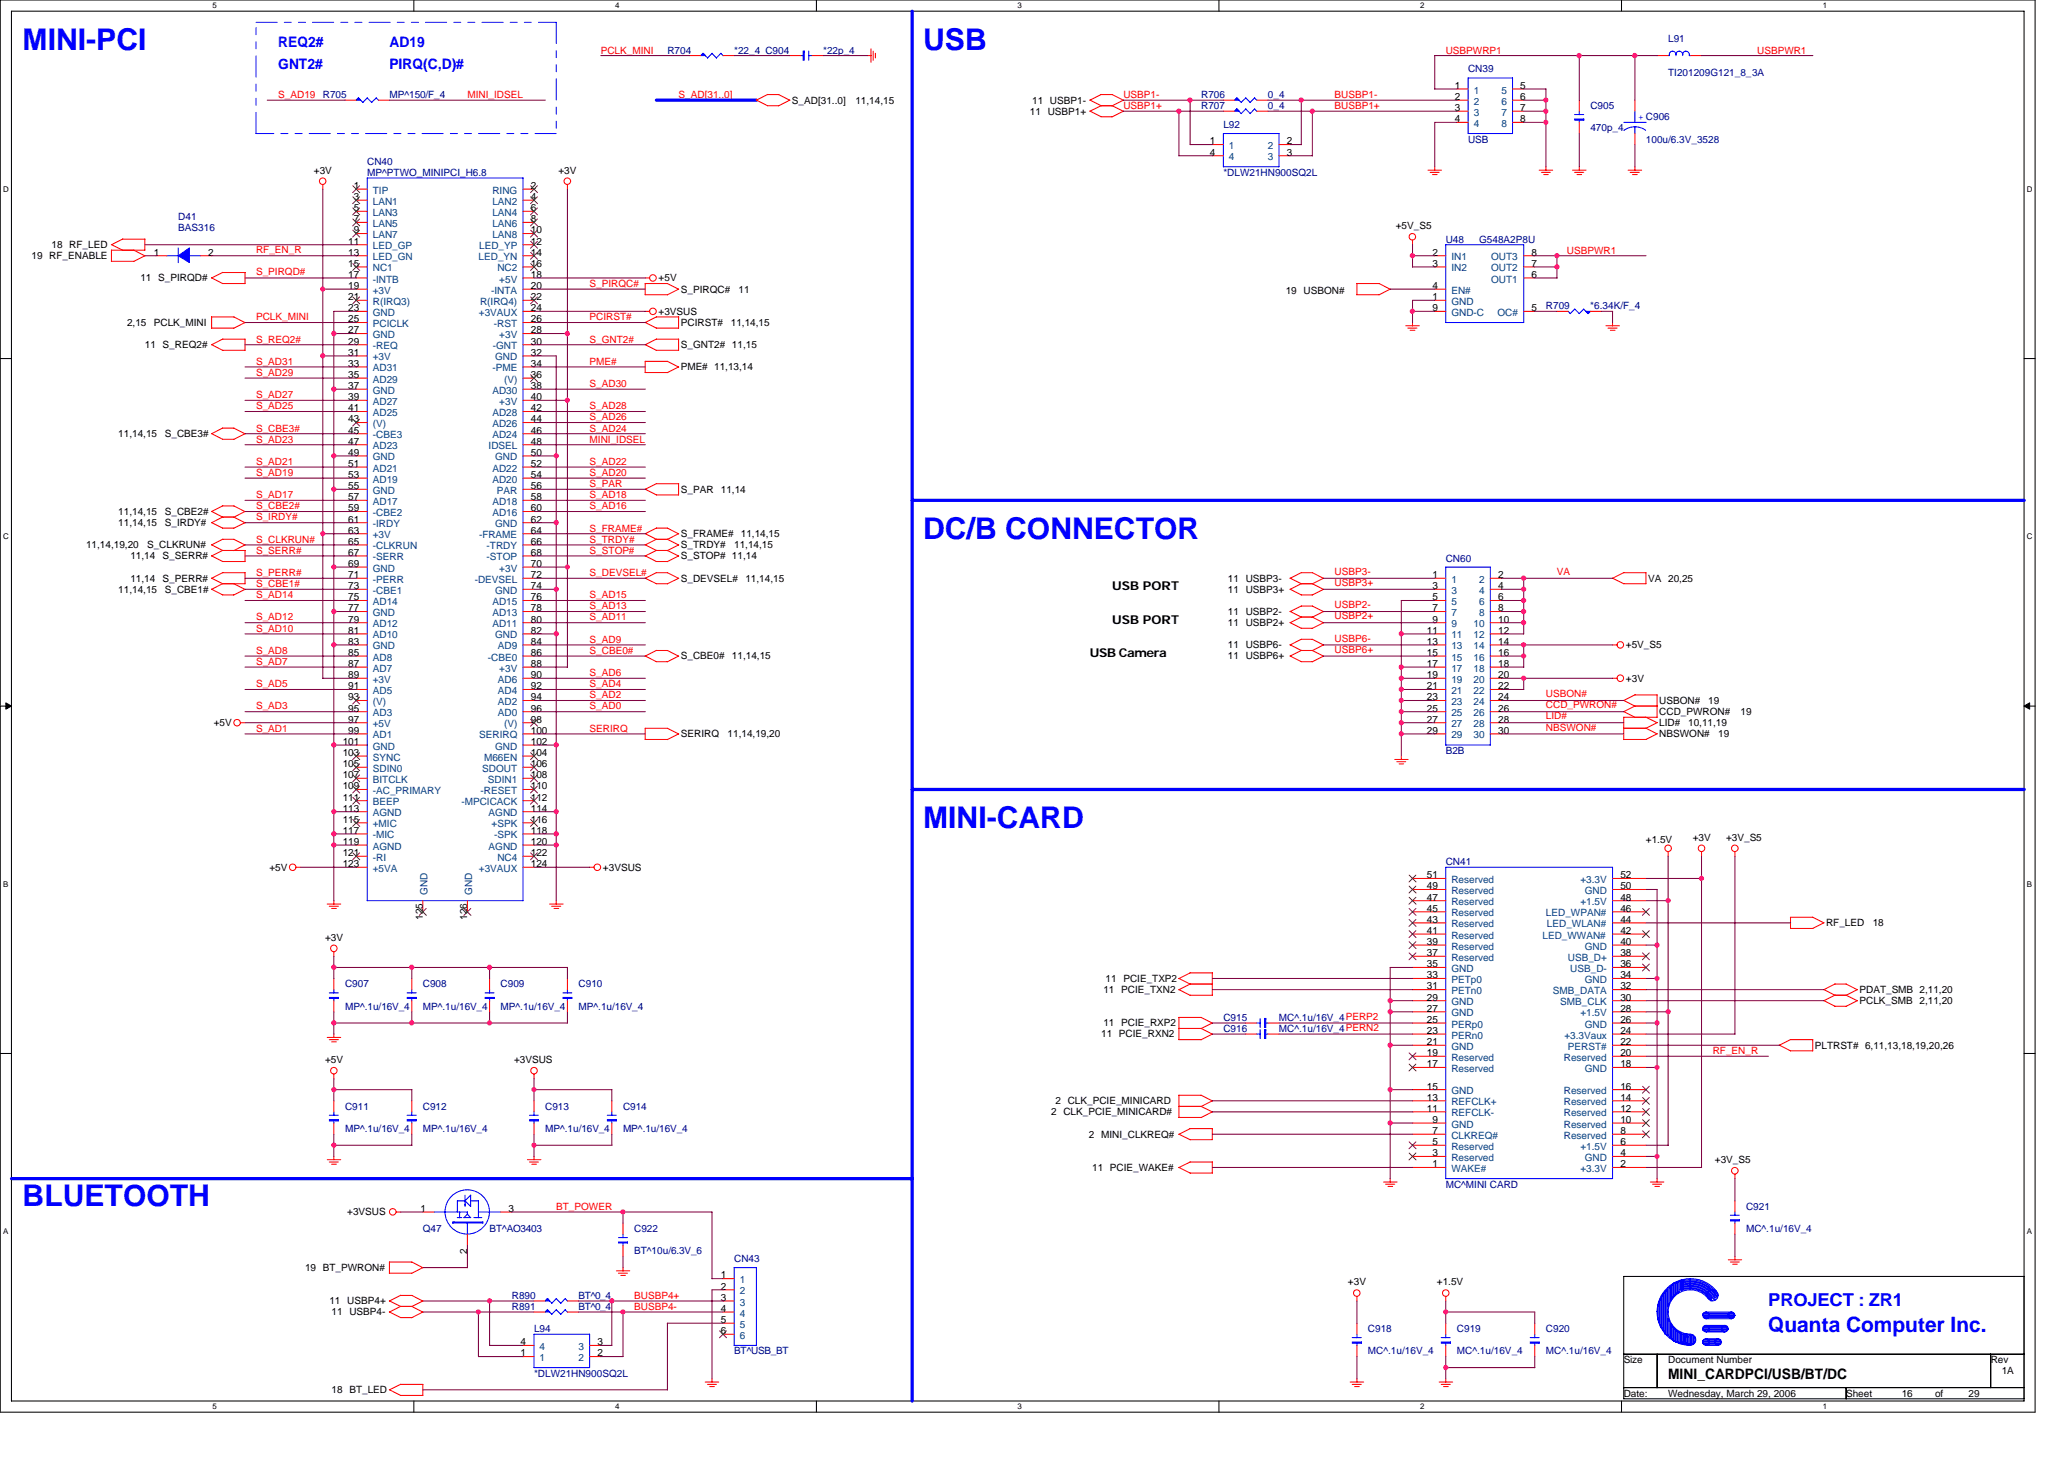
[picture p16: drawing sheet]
<svg xmlns="http://www.w3.org/2000/svg" width="297mm" height="210mm" viewBox="0 0 297 210" stroke-linecap="round" stroke-linejoin="round" font-family="sans-serif">
<defs><g id="words">
<g font-size="4.3" fill="#00f">
<text x="3.3" y="7.2">MINI-PCI</text>
<text x="132.9" y="7.2">USB</text>
<text x="132.9" y="77.6">DC/B CONNECTOR</text>
<text x="132.9" y="119.2">MINI-CARD</text>
<text x="3.3" y="173.6">BLUETOOTH</text>
</g>
<text font-size="3" fill="#00f" x="254.5" y="191.7">Quanta Computer Inc.</text>
<text font-size="2.6" fill="#00f" x="254.5" y="188">PROJECT : ZR1</text>
<g font-size="2.1" fill="#00f">
<text x="40" y="9.9">GNT2#</text>
<text x="40" y="6.7">REQ2#</text>
<text x="56" y="9.9">PIRQ(C,D)#</text>
<text x="56" y="6.7">AD19</text>
</g>
<text font-size="2.1" x="240.1" y="198.4">MINI_CARDPCI/USB/BT/DC</text>
<g font-size="1.8">
<text x="160.1" y="85">USB PORT</text>
<text x="160.1" y="89.8">USB PORT</text>
<text x="156.9" y="94.6">USB Camera</text>
</g>
<g font-size="1.4" fill="#f00">
<text x="86.5" y="7.7">PCLK_MINI</text>
<text x="208.1" y="7.7">USBPWRP1</text>
<text x="252.9" y="7.7">USBPWR1</text>
<text x="40" y="14.1">S_AD19</text>
<text x="67.3" y="14.1">MINI_IDSEL</text>
<text x="97.7" y="14.1">S_AD[31..0]</text>
<text x="161.7" y="14.1">USBP1-</text>
<text x="161.7" y="15.7">USBP1+</text>
<text x="192.1" y="15.7">BUSBP1+</text>
<text x="192.1" y="14.1">BUSBP1-</text>
<text x="36.8" y="36.3">RF_EN_R</text>
<text x="36.8" y="39.5">S_PIRQD#</text>
<text x="84.9" y="41.3">S_PIRQC#</text>
<text x="225.5" y="36.5">USBPWR1</text>
<text x="36.8" y="46.1">PCLK_MINI</text>
<text x="84.9" y="46.1">PCIRST#</text>
<text x="36.8" y="52.5">S_AD31</text>
<text x="36.8" y="49.3">S_REQ2#</text>
<text x="84.9" y="49.3">S_GNT2#</text>
<text x="84.9" y="52.5">PME#</text>
<text x="36.8" y="57.3">S_AD27</text>
<text x="36.8" y="54.1">S_AD29</text>
<text x="36.8" y="58.9">S_AD25</text>
<text x="84.9" y="55.7">S_AD30</text>
<text x="84.9" y="58.9">S_AD28</text>
<text x="36.8" y="63.7">S_AD23</text>
<text x="36.8" y="62.1">S_CBE3#</text>
<text x="84.9" y="60.5">S_AD26</text>
<text x="84.9" y="62.1">S_AD24</text>
<text x="84.9" y="63.7">MINI_IDSEL</text>
<text x="36.8" y="71.7">S_AD17</text>
<text x="36.8" y="66.9">S_AD21</text>
<text x="36.8" y="68.5">S_AD19</text>
<text x="84.9" y="68.5">S_AD20</text>
<text x="84.9" y="70.1">S_PAR</text>
<text x="84.9" y="71.7">S_AD18</text>
<text x="84.9" y="66.9">S_AD22</text>
<text x="36.8" y="74.9">S_IRDY#</text>
<text x="36.8" y="73.3">S_CBE2#</text>
<text x="84.9" y="76.5">S_FRAME#</text>
<text x="84.9" y="73.3">S_AD16</text>
<text x="36.8" y="82.9">S_PERR#</text>
<text x="36.8" y="79.7">S_SERR#</text>
<text x="36.8" y="78.1">S_CLKRUN#</text>
<text x="84.9" y="78.1">S_TRDY#</text>
<text x="84.9" y="82.9">S_DEVSEL#</text>
<text x="84.9" y="79.7">S_STOP#</text>
<text x="192.1" y="82.7">USBP3-</text>
<text x="224.1" y="82.7">VA</text>
<text x="36.8" y="86.1">S_AD14</text>
<text x="36.8" y="89.3">S_AD12</text>
<text x="36.8" y="84.5">S_CBE1#</text>
<text x="84.9" y="86.1">S_AD15</text>
<text x="84.9" y="89.3">S_AD11</text>
<text x="84.9" y="87.7">S_AD13</text>
<text x="192.1" y="84.3">USBP3+</text>
<text x="192.1" y="89.2">USBP2+</text>
<text x="192.1" y="87.5">USBP2-</text>
<text x="36.8" y="90.9">S_AD10</text>
<text x="36.8" y="95.7">S_AD7</text>
<text x="36.8" y="94.1">S_AD8</text>
<text x="84.9" y="94.1">S_CBE0#</text>
<text x="84.9" y="92.5">S_AD9</text>
<text x="192.1" y="94">USBP6+</text>
<text x="192.1" y="92.4">USBP6-</text>
<text x="36.8" y="98.9">S_AD5</text>
<text x="84.9" y="98.9">S_AD4</text>
<text x="84.9" y="100.5">S_AD2</text>
<text x="84.9" y="97.3">S_AD6</text>
<text x="222.5" y="100.4">USBON#</text>
<text x="222.5" y="102">CCD_PWRON#</text>
<text x="36.8" y="105.3">S_AD1</text>
<text x="36.8" y="102.1">S_AD3</text>
<text x="84.9" y="102.1">S_AD0</text>
<text x="84.9" y="105.3">SERIRQ</text>
<text x="222.5" y="105.2">NBSWON#</text>
<text x="222.5" y="103.5">LID#</text>
<text x="246.5" y="151.7">RF_EN_R</text>
<text x="80" y="174.1">BT_POWER</text>
<text x="91.3" y="188.5">BUSBP4-</text>
<text x="91.3" y="186.9">BUSBP4+</text>
</g>
<g font-size="1.4" fill="#000080">
<text x="96.1" y="7.7">R704</text>
<text x="105.7" y="7.7">*22_4 C904</text>
<text x="118.5" y="7.7">*22p_4</text>
<text x="211.3" y="10.4">CN39</text>
<text x="240.1" y="6.1">L91</text>
<text x="240.1" y="10.9">TI201209G121_8_3A</text>
<text x="46.5" y="14.1">R705</text>
<text x="56" y="14.1">MP^150/F_4</text>
<text x="172.9" y="15.7">R707</text>
<text x="172.9" y="14.1">R706</text>
<text x="182.5" y="15.7">0_4</text>
<text x="182.5" y="14.1">0_4</text>
<text x="228.9" y="15.7">C905</text>
<text x="52.8" y="23.7">CN40</text>
<text x="176.1" y="18.4">L92</text>
<text x="211.3" y="20.5">USB</text>
<text x="228.9" y="18.9">470p_4</text>
<text x="236.9" y="20.5">100u/6.3V_3528</text>
<text x="52.8" y="25.3">MP^PTWO_MINIPCI_H6.8</text>
<text x="176.1" y="25.3">*DLW21HN900SQ2L</text>
<text x="25.7" y="31.7">D41</text>
<text x="25.7" y="33.3">BAS316</text>
<text x="208.1" y="34.9">U48</text>
<text x="212.9" y="34.9">G548A2P8U</text>
<text x="222.5" y="44.5">R709</text>
<text x="228.9" y="44.5">*6.34K/F_4</text>
<text x="208.1" y="80.8">CN60</text>
<text x="208.1" y="108.5">B2B</text>
<text x="208.1" y="124.5">CN41</text>
<text x="49.7" y="142.1">C907</text>
<text x="60.9" y="142.1">C908</text>
<text x="72" y="142.1">C909</text>
<text x="83.3" y="142.1">C910</text>
<text x="49.7" y="145.3">MP^.1u/16V_4</text>
<text x="60.9" y="145.3">MP^.1u/16V_4</text>
<text x="72" y="145.3">MP^.1u/16V_4</text>
<text x="83.3" y="145.3">MP^.1u/16V_4</text>
<text x="176.1" y="148.5">C916</text>
<text x="176.1" y="146.9">C915</text>
<text x="184.1" y="148.5">MC^.1u/16V_4PERN2</text>
<text x="184.1" y="146.9">MC^.1u/16V_4PERP2</text>
<text x="49.7" y="159.7">C911</text>
<text x="60.9" y="159.7">C912</text>
<text x="78.5" y="159.7">C913</text>
<text x="89.7" y="159.7">C914</text>
<text x="49.7" y="162.9">MP^.1u/16V_4</text>
<text x="60.9" y="162.9">MP^.1u/16V_4</text>
<text x="78.5" y="162.9">MP^.1u/16V_4</text>
<text x="89.7" y="162.9">MP^.1u/16V_4</text>
<text x="208.1" y="170.9">MC^MINI CARD</text>
<text x="60.9" y="177.3">Q47</text>
<text x="70.5" y="177.3">BT^AO3403</text>
<text x="91.3" y="177.3">C922</text>
<text x="251.3" y="177.3">MC^.1u/16V_4</text>
<text x="251.3" y="174.1">C921</text>
<text x="91.3" y="180.5">BT^10u/6.3V_6</text>
<text x="105.7" y="181.7">CN43</text>
<text x="73.7" y="186.9">R890</text>
<text x="73.7" y="188.5">R891</text>
<text x="76.9" y="191.7">L94</text>
<text x="83.3" y="186.9">BT^0_4</text>
<text x="83.3" y="188.5">BT^0_4</text>
<text x="196.9" y="191.7">C918</text>
<text x="209.7" y="191.7">C919</text>
<text x="222.5" y="191.7">C920</text>
<text x="105.7" y="194.9">BT^USB_BT</text>
<text x="196.9" y="194.9">MC^.1u/16V_4</text>
<text x="209.7" y="194.9">MC^.1u/16V_4</text>
<text x="222.5" y="194.9">MC^.1u/16V_4</text>
<text x="76.9" y="198.1">*DLW21HN900SQ2L</text>
</g>
<g font-size="1.4">
<text x="114" y="14.9">S_AD[31..0]</text>
<text x="123.1" y="14.9">11,14,15</text>
<text x="148.2" y="16.5">11 USBP1+</text>
<text x="148.5" y="14.9">11 USBP1-</text>
<text x="209.4" y="12.8">1</text>
<text x="209.4" y="14.4">2</text>
<text x="209.4" y="16">3</text>
<text x="209.4" y="17.6">4</text>
<text x="218.8" y="12.8">5</text>
<text x="218.8" y="14.4">6</text>
<text x="218.8" y="16">7</text>
<text x="218.8" y="17.6">8</text>
<text x="174.1" y="20.8">1</text>
<text x="174.1" y="22.4">4</text>
<text x="185.2" y="22.4">3</text>
<text x="185.2" y="20.8">2</text>
<text x="45.2" y="25">+3V</text>
<text x="50.9" y="27.2">1</text>
<text x="50.9" y="28.8">3</text>
<text x="76.4" y="27.2">2</text>
<text x="76.4" y="28.8">4</text>
<text x="80.4" y="25">+3V</text>
<text x="7.4" y="35.7">18 RF_LED</text>
<text x="50.1" y="35.2">11</text>
<text x="50.9" y="32">7</text>
<text x="50.9" y="33.6">9</text>
<text x="50.9" y="30.4">5</text>
<text x="76.4" y="30.4">6</text>
<text x="76.4" y="32">8</text>
<text x="76.4" y="33.6">10</text>
<text x="76.4" y="35.2">12</text>
<text x="200.9" y="33">+5V_S5</text>
<text x="4.5" y="37.3">19 RF_ENABLE</text>
<text x="20.2" y="40.5">11 S_PIRQD#</text>
<text x="22.1" y="36.8">1</text>
<text x="30" y="36.8">2</text>
<text x="50.1" y="36.8">13</text>
<text x="50.1" y="40">17</text>
<text x="50.1" y="38.4">15</text>
<text x="50.1" y="41.6">19</text>
<text x="76.4" y="36.8">14</text>
<text x="76.4" y="38.4">16</text>
<text x="76.4" y="40">18</text>
<text x="76.4" y="41.6">20</text>
<text x="94.8" y="40.5">+5V</text>
<text x="206.1" y="36.8">2</text>
<text x="206.1" y="41.6">4</text>
<text x="206.1" y="38.4">3</text>
<text x="220.4" y="40">6</text>
<text x="220.4" y="38.4">7</text>
<text x="220.4" y="36.8">8</text>
<text x="18.3" y="46.9">2,15</text>
<text x="22.1" y="46.9">PCLK_MINI</text>
<text x="50.1" y="43.2">21</text>
<text x="50.1" y="44.8">23</text>
<text x="50.1" y="46.4">25</text>
<text x="50.1" y="48">27</text>
<text x="76.4" y="43.2">22</text>
<text x="76.4" y="44.8">24</text>
<text x="76.4" y="46.4">26</text>
<text x="76.4" y="48">28</text>
<text x="94.8" y="45.3">+3VSUS</text>
<text x="98" y="42.1">S_PIRQC#</text>
<text x="98" y="46.9">PCIRST#</text>
<text x="105.2" y="46.9">11,14,15</text>
<text x="106.3" y="42.1">11</text>
<text x="185" y="42.3">19 USBON#</text>
<text x="206.1" y="43.2">1</text>
<text x="206.1" y="44.8">9</text>
<text x="220.4" y="44.8">5</text>
<text x="20.8" y="50.1">11 S_REQ2#</text>
<text x="50.1" y="49.6">29</text>
<text x="50.1" y="51.2">31</text>
<text x="50.1" y="52.8">33</text>
<text x="76.4" y="49.6">30</text>
<text x="76.4" y="51.2">32</text>
<text x="76.4" y="52.8">34</text>
<text x="98" y="53.3">PME# 11,13,14</text>
<text x="98" y="50.1">S_GNT2# 11,15</text>
<text x="50.1" y="54.4">35</text>
<text x="50.1" y="56">37</text>
<text x="50.1" y="57.6">39</text>
<text x="50.1" y="59.2">41</text>
<text x="76.4" y="54.4">36</text>
<text x="76.4" y="56">38</text>
<text x="76.4" y="57.6">40</text>
<text x="76.4" y="59.2">42</text>
<text x="17" y="62.9">11,14,15</text>
<text x="23.7" y="62.9">S_CBE3#</text>
<text x="50.1" y="60.8">43</text>
<text x="50.1" y="62.4">45</text>
<text x="50.1" y="64">47</text>
<text x="50.1" y="65.6">49</text>
<text x="76.4" y="60.8">44</text>
<text x="76.4" y="62.4">46</text>
<text x="76.4" y="64">48</text>
<text x="76.4" y="65.6">50</text>
<text x="50.1" y="67.2">51</text>
<text x="50.1" y="68.8">53</text>
<text x="50.1" y="70.4">55</text>
<text x="50.1" y="72">57</text>
<text x="76.4" y="67.2">52</text>
<text x="76.4" y="68.8">54</text>
<text x="76.4" y="70.4">56</text>
<text x="76.4" y="72">58</text>
<text x="98" y="70.9">S_PAR</text>
<text x="103.7" y="70.9">11,14</text>
<text x="17" y="75.7">11,14,15</text>
<text x="17" y="74.1">11,14,15</text>
<text x="23.7" y="75.7">S_IRDY#</text>
<text x="23.7" y="74.1">S_CBE2#</text>
<text x="50.1" y="73.6">59</text>
<text x="50.1" y="75.2">61</text>
<text x="50.1" y="76.8">63</text>
<text x="76.4" y="73.6">60</text>
<text x="76.4" y="75.2">62</text>
<text x="76.4" y="76.8">64</text>
<text x="98" y="77.3">S_FRAME#</text>
<text x="106.6" y="77.3">11,14,15</text>
<text x="12.4" y="78.9">11,14,19,20</text>
<text x="18.8" y="80.5">11,14</text>
<text x="18.8" y="83.7">11,14</text>
<text x="21.2" y="78.9">S_CLKRUN#</text>
<text x="23.4" y="80.5">S_SERR#</text>
<text x="23.4" y="83.7">S_PERR#</text>
<text x="50.1" y="78.4">65</text>
<text x="50.1" y="80">67</text>
<text x="50.1" y="81.6">69</text>
<text x="50.1" y="83.2">71</text>
<text x="76.4" y="78.4">66</text>
<text x="76.4" y="80">68</text>
<text x="76.4" y="81.6">70</text>
<text x="76.4" y="83.2">72</text>
<text x="98" y="80.5">S_STOP# 11,14</text>
<text x="98" y="78.9">S_TRDY#</text>
<text x="98" y="83.7">S_DEVSEL#</text>
<text x="105.7" y="78.9">11,14,15</text>
<text x="107.3" y="83.7">11,14,15</text>
<text x="176.7" y="83.7">11 USBP3-</text>
<text x="206.1" y="83.2">1</text>
<text x="215.6" y="83.2">2</text>
<text x="237.2" y="83.7">VA 20,25</text>
<text x="17" y="85.3">11,14,15</text>
<text x="23.7" y="85.3">S_CBE1#</text>
<text x="50.1" y="84.8">73</text>
<text x="50.1" y="86.4">75</text>
<text x="50.1" y="88">77</text>
<text x="50.1" y="89.6">79</text>
<text x="76.4" y="84.8">74</text>
<text x="76.4" y="86.4">76</text>
<text x="76.4" y="88">78</text>
<text x="76.4" y="89.6">80</text>
<text x="176.7" y="85.3">11 USBP3+</text>
<text x="176.7" y="88.5">11 USBP2-</text>
<text x="206.1" y="84.8">3</text>
<text x="206.1" y="86.4">5</text>
<text x="206.1" y="88">7</text>
<text x="206.1" y="89.6">9</text>
<text x="215.6" y="84.8">4</text>
<text x="215.6" y="86.4">6</text>
<text x="215.6" y="88">8</text>
<text x="215.6" y="89.6">10</text>
<text x="50.1" y="91.2">81</text>
<text x="50.1" y="92.8">83</text>
<text x="50.1" y="94.4">85</text>
<text x="50.1" y="96">87</text>
<text x="76.4" y="91.2">82</text>
<text x="76.4" y="92.8">84</text>
<text x="76.4" y="94.4">86</text>
<text x="76.4" y="96">88</text>
<text x="98" y="94.9">S_CBE0#</text>
<text x="105.3" y="94.9">11,14,15</text>
<text x="176.7" y="90.1">11 USBP2+</text>
<text x="176.7" y="93.3">11 USBP6-</text>
<text x="176.7" y="94.9">11 USBP6+</text>
<text x="205.3" y="91.2">11</text>
<text x="205.3" y="92.8">13</text>
<text x="205.3" y="94.4">15</text>
<text x="205.3" y="96">17</text>
<text x="215.6" y="91.2">12</text>
<text x="215.6" y="92.8">14</text>
<text x="215.6" y="94.4">16</text>
<text x="215.6" y="96">18</text>
<text x="234" y="93.3">+5V_S5</text>
<text x="50.1" y="97.6">89</text>
<text x="50.1" y="99.2">91</text>
<text x="50.1" y="100.8">93</text>
<text x="76.4" y="97.6">90</text>
<text x="76.4" y="99.2">92</text>
<text x="76.4" y="100.8">94</text>
<text x="205.3" y="97.6">19</text>
<text x="205.3" y="99.2">21</text>
<text x="205.3" y="100.8">23</text>
<text x="215.6" y="97.6">20</text>
<text x="215.6" y="99.2">22</text>
<text x="215.6" y="100.8">24</text>
<text x="234" y="98.1">+3V</text>
<text x="238.8" y="101.3">USBON#</text>
<text x="245.8" y="101.3">19</text>
<text x="30.8" y="104.5">+5V</text>
<text x="49.3" y="107.2">101</text>
<text x="50.1" y="102.4">95</text>
<text x="50.1" y="104">97</text>
<text x="50.1" y="105.6">99</text>
<text x="76.4" y="102.4">96</text>
<text x="76.4" y="104">98</text>
<text x="76.4" y="105.6">100</text>
<text x="76.4" y="107.2">102</text>
<text x="98" y="106.1">SERIRQ</text>
<text x="104.7" y="106.1">11,14,19,20</text>
<text x="205.3" y="102.4">25</text>
<text x="205.3" y="104">27</text>
<text x="205.3" y="105.6">29</text>
<text x="215.6" y="102.4">26</text>
<text x="215.6" y="104">28</text>
<text x="215.6" y="105.6">30</text>
<text x="238.8" y="102.9">CCD_PWRON#</text>
<text x="238.8" y="104.5">LID#</text>
<text x="238.8" y="106.1">NBSWON#</text>
<text x="242.9" y="104.5">10,11,19</text>
<text x="247.3" y="106.1">19</text>
<text x="250.5" y="102.9">19</text>
<text x="49.3" y="108.8">103</text>
<text x="49.3" y="110.4">105</text>
<text x="49.3" y="112">107</text>
<text x="49.3" y="113.6">109</text>
<text x="76.4" y="108.8">104</text>
<text x="76.4" y="110.4">106</text>
<text x="76.4" y="112">108</text>
<text x="76.4" y="113.6">110</text>
<text x="49.3" y="115.2">111</text>
<text x="49.3" y="116.8">113</text>
<text x="49.3" y="118.4">115</text>
<text x="49.3" y="120">117</text>
<text x="76.4" y="115.2">112</text>
<text x="76.4" y="116.8">114</text>
<text x="76.4" y="118.4">116</text>
<text x="76.4" y="120">118</text>
<text x="38.8" y="125.3">+5V</text>
<text x="49.3" y="121.6">119</text>
<text x="49.3" y="123.2">121</text>
<text x="49.3" y="124.8">123</text>
<text x="76.4" y="121.6">120</text>
<text x="76.4" y="123.2">122</text>
<text x="76.4" y="124.8">124</text>
<text x="86.8" y="125.3">+3VSUS</text>
<text x="236.9" y="121.3">+1.5V</text>
<text x="243.6" y="121">+3V</text>
<text x="248.4" y="121">+3V_S5</text>
<text x="205.3" y="126.4">51</text>
<text x="205.3" y="128">49</text>
<text x="205.3" y="129.6">47</text>
<text x="205.3" y="131.2">45</text>
<text x="233.2" y="126.4">52</text>
<text x="233.2" y="128">50</text>
<text x="233.2" y="129.6">48</text>
<text x="233.2" y="131.2">46</text>
<text x="46.8" y="135.4">+3V</text>
<text x="60.8" y="132.4" transform="rotate(-90 60.8 132.4)">125</text>
<text x="67.2" y="132.4" transform="rotate(-90 67.2 132.4)">126</text>
<text x="205.3" y="132.8">43</text>
<text x="205.3" y="134.4">41</text>
<text x="205.3" y="136">39</text>
<text x="205.3" y="137.6">37</text>
<text x="233.2" y="132.8">44</text>
<text x="233.2" y="134.4">42</text>
<text x="233.2" y="136">40</text>
<text x="233.2" y="137.6">38</text>
<text x="262.8" y="133.3">RF_LED</text>
<text x="269.5" y="133.3">18</text>
<text x="158.8" y="142.9">11 PCIE_TXN2</text>
<text x="159.1" y="141.3">11 PCIE_TXP2</text>
<text x="205.3" y="139.2">35</text>
<text x="205.3" y="140.8">33</text>
<text x="205.3" y="142.4">31</text>
<text x="205.3" y="144">29</text>
<text x="233.2" y="139.2">36</text>
<text x="233.2" y="140.8">34</text>
<text x="233.2" y="142.4">32</text>
<text x="233.2" y="144">30</text>
<text x="267.6" y="142.9">PDAT_SMB 2,11,20</text>
<text x="158.5" y="149.3">11 PCIE_RXN2</text>
<text x="158.8" y="147.7">11 PCIE_RXP2</text>
<text x="205.3" y="145.6">27</text>
<text x="205.3" y="147.2">25</text>
<text x="205.3" y="148.8">23</text>
<text x="233.2" y="145.6">28</text>
<text x="233.2" y="147.2">26</text>
<text x="233.2" y="148.8">24</text>
<text x="267.6" y="144.5">PCLK_SMB 2,11,20</text>
<text x="46.8" y="153">+5V</text>
<text x="74" y="153">+3VSUS</text>
<text x="205.3" y="150.4">21</text>
<text x="205.3" y="152">19</text>
<text x="205.3" y="153.6">17</text>
<text x="233.2" y="150.4">22</text>
<text x="233.2" y="152">20</text>
<text x="233.2" y="153.6">18</text>
<text x="261.2" y="150.9">PLTRST# 6,11,13,18,19,20,26</text>
<text x="151.3" y="160.5">2 CLK_PCIE_MINICARD#</text>
<text x="151.9" y="158.9">2 CLK_PCIE_MINICARD</text>
<text x="205.3" y="156.8">15</text>
<text x="205.3" y="158.4">13</text>
<text x="205.3" y="160">11</text>
<text x="206.1" y="161.6">9</text>
<text x="233.2" y="156.8">16</text>
<text x="233.2" y="158.4">14</text>
<text x="233.2" y="160">12</text>
<text x="233.2" y="161.6">10</text>
<text x="156.7" y="163.7">2 MINI_CLKREQ#</text>
<text x="206.1" y="163.2">7</text>
<text x="206.1" y="164.8">5</text>
<text x="206.1" y="166.4">3</text>
<text x="206.1" y="168">1</text>
<text x="233.2" y="164.8">6</text>
<text x="233.2" y="163.2">8</text>
<text x="233.2" y="166.4">4</text>
<text x="233.2" y="168">2</text>
<text x="246.8" y="167.4">+3V_S5</text>
<text x="157.2" y="168.5">11 PCIE_WAKE#</text>
<text x="50" y="174.9">+3VSUS</text>
<text x="60.5" y="174.4">1</text>
<text x="73.2" y="174.4">3</text>
<text x="43.9" y="182.9">19 BT_PWRON#</text>
<text x="67.2" y="180.4" transform="rotate(-90 67.2 180.4)">2</text>
<text x="103.7" y="184">1</text>
<text x="103.7" y="185.6">2</text>
<text x="194" y="185">+3V</text>
<text x="206.8" y="185">+1.5V</text>
<text x="47.4" y="187.7">11 USBP4+</text>
<text x="47.7" y="189.3">11 USBP4-</text>
<text x="103.7" y="187.2">3</text>
<text x="103.7" y="188.8">4</text>
<text x="103.7" y="190.4">5</text>
<text x="74.9" y="195.2">1</text>
<text x="74.9" y="193.6">4</text>
<text x="86" y="193.6">3</text>
<text x="86" y="195.2">2</text>
<text x="103.7" y="192">6</text>
<text x="233.7" y="196.2">Size</text>
<text x="240.1" y="196.2">Document Number</text>
<text x="286.5" y="196.2">Rev</text>
<text x="288.1" y="197.8">1A</text>
<text x="47.7" y="200.5">18 BT_LED</text>
<text x="233.7" y="201">Date:</text>
<text x="240.1" y="201">Wednesday, March 29, 2006</text>
<text x="265.7" y="201">Sheet</text>
<text x="273.7" y="201">16</text>
<text x="278.5" y="201">of</text>
<text x="283.3" y="201">29</text>
</g>
<g font-size="1.4" fill="#004080">
<text x="212.1" y="13.5">1</text>
<text x="212.1" y="15.1">2</text>
<text x="212.1" y="16.7">3</text>
<text x="216.1" y="13.5">5</text>
<text x="216.1" y="15.1">6</text>
<text x="216.1" y="16.7">7</text>
<text x="176.9" y="21.5">1</text>
<text x="176.9" y="23.1">4</text>
<text x="182.5" y="23.1">3</text>
<text x="182.5" y="21.5">2</text>
<text x="212.1" y="18.3">4</text>
<text x="216.1" y="18.3">8</text>
<text x="53.7" y="27.9">TIP</text>
<text x="53.7" y="29.5">LAN1</text>
<text x="70.9" y="27.9">RING</text>
<text x="70.9" y="29.5">LAN2</text>
<text x="53.7" y="32.7">LAN5</text>
<text x="53.7" y="34.3">LAN7</text>
<text x="53.7" y="35.9">LED_GP</text>
<text x="53.7" y="31.1">LAN3</text>
<text x="69" y="35.9">LED_YP</text>
<text x="70.9" y="32.7">LAN6</text>
<text x="70.9" y="34.3">LAN8</text>
<text x="70.9" y="31.1">LAN4</text>
<text x="53.7" y="37.5">LED_GN</text>
<text x="53.7" y="40.7">-INTB</text>
<text x="53.7" y="39.1">NC1</text>
<text x="68.9" y="37.5">LED_YN</text>
<text x="71.6" y="39.1">NC2</text>
<text x="71.9" y="40.7">+5V</text>
<text x="208.9" y="37.5">IN1</text>
<text x="208.9" y="39.1">IN2</text>
<text x="214.6" y="39.1">OUT2</text>
<text x="214.6" y="40.7">OUT1</text>
<text x="214.6" y="37.5">OUT3</text>
<text x="53.7" y="42.3">+3V</text>
<text x="53.7" y="43.9">R(IRQ3)</text>
<text x="53.7" y="45.5">GND</text>
<text x="53.7" y="47.1">PCICLK</text>
<text x="68.9" y="45.5">+3VAUX</text>
<text x="69.1" y="43.9">R(IRQ4)</text>
<text x="70.7" y="42.3">-INTA</text>
<text x="71.1" y="47.1">-RST</text>
<text x="208.9" y="42.3">EN#</text>
<text x="208.9" y="43.9">GND</text>
<text x="208.9" y="45.5">GND-C</text>
<text x="215.5" y="45.5">OC#</text>
<text x="53.7" y="48.7">GND</text>
<text x="53.7" y="50.3">-REQ</text>
<text x="53.7" y="51.9">+3V</text>
<text x="53.7" y="53.5">AD31</text>
<text x="70.9" y="53.5">-PME</text>
<text x="70.9" y="50.3">-GNT</text>
<text x="71.3" y="51.9">GND</text>
<text x="71.9" y="48.7">+3V</text>
<text x="53.7" y="55.1">AD29</text>
<text x="53.7" y="56.7">GND</text>
<text x="53.7" y="58.3">AD27</text>
<text x="53.7" y="59.9">AD25</text>
<text x="70.9" y="56.7">AD30</text>
<text x="70.9" y="59.9">AD28</text>
<text x="71.9" y="58.3">+3V</text>
<text x="72.5" y="55.1">(V)</text>
<text x="53.7" y="61.5">(V)</text>
<text x="53.7" y="63.1">-CBE3</text>
<text x="53.7" y="64.7">AD23</text>
<text x="70.3" y="64.7">IDSEL</text>
<text x="70.9" y="63.1">AD24</text>
<text x="70.9" y="61.5">AD26</text>
<text x="53.7" y="66.3">GND</text>
<text x="53.7" y="67.9">AD21</text>
<text x="53.7" y="69.5">AD19</text>
<text x="53.7" y="71.1">GND</text>
<text x="70.9" y="67.9">AD22</text>
<text x="70.9" y="69.5">AD20</text>
<text x="71.3" y="66.3">GND</text>
<text x="71.5" y="71.1">PAR</text>
<text x="53.7" y="72.7">AD17</text>
<text x="53.7" y="74.3">-CBE2</text>
<text x="53.7" y="75.9">-IRDY</text>
<text x="53.7" y="77.5">+3V</text>
<text x="68.9" y="77.5">-FRAME</text>
<text x="70.9" y="72.7">AD18</text>
<text x="70.9" y="74.3">AD16</text>
<text x="71.3" y="75.9">GND</text>
<text x="53.7" y="79.1">-CLKRUN</text>
<text x="53.7" y="80.7">-SERR</text>
<text x="53.7" y="82.3">GND</text>
<text x="53.7" y="83.9">-PERR</text>
<text x="68.3" y="83.9">-DEVSEL</text>
<text x="70" y="79.1">-TRDY</text>
<text x="70" y="80.7">-STOP</text>
<text x="71.9" y="82.3">+3V</text>
<text x="208.9" y="83.9">1</text>
<text x="212.9" y="83.9">2</text>
<text x="53.7" y="85.5">-CBE1</text>
<text x="53.7" y="87.1">AD14</text>
<text x="53.7" y="88.7">GND</text>
<text x="70.9" y="87.1">AD15</text>
<text x="70.9" y="88.7">AD13</text>
<text x="71.3" y="85.5">GND</text>
<text x="208.9" y="85.5">3</text>
<text x="208.9" y="87.1">5</text>
<text x="208.9" y="88.7">7</text>
<text x="212.9" y="85.5">4</text>
<text x="212.9" y="87.1">6</text>
<text x="212.9" y="88.7">8</text>
<text x="53.7" y="90.3">AD12</text>
<text x="53.7" y="91.9">AD10</text>
<text x="53.7" y="93.5">GND</text>
<text x="53.7" y="95.1">AD8</text>
<text x="70.2" y="95.1">-CBE0</text>
<text x="70.9" y="90.3">AD11</text>
<text x="71.3" y="91.9">GND</text>
<text x="71.7" y="93.5">AD9</text>
<text x="208.9" y="90.3">9</text>
<text x="208.9" y="91.9">11</text>
<text x="208.9" y="93.5">13</text>
<text x="208.9" y="95.1">15</text>
<text x="212.1" y="91.9">12</text>
<text x="212.1" y="93.5">14</text>
<text x="212.1" y="95.1">16</text>
<text x="212.1" y="90.3">10</text>
<text x="53.7" y="96.7">AD7</text>
<text x="53.7" y="98.3">+3V</text>
<text x="53.7" y="99.9">AD5</text>
<text x="53.7" y="101.5">(V)</text>
<text x="71.7" y="99.9">AD4</text>
<text x="71.7" y="98.3">AD6</text>
<text x="71.7" y="101.5">AD2</text>
<text x="71.9" y="96.7">+3V</text>
<text x="208.9" y="96.7">17</text>
<text x="208.9" y="98.3">19</text>
<text x="208.9" y="99.9">21</text>
<text x="208.9" y="101.5">23</text>
<text x="212.1" y="96.7">18</text>
<text x="212.1" y="98.3">20</text>
<text x="212.1" y="99.9">22</text>
<text x="212.1" y="101.5">24</text>
<text x="53.7" y="103.1">AD3</text>
<text x="53.7" y="104.7">+5V</text>
<text x="53.7" y="106.3">AD1</text>
<text x="53.7" y="107.9">GND</text>
<text x="69" y="106.3">SERIRQ</text>
<text x="71.3" y="107.9">GND</text>
<text x="71.7" y="103.1">AD0</text>
<text x="72.5" y="104.7">(V)</text>
<text x="208.9" y="103.1">25</text>
<text x="208.9" y="104.7">27</text>
<text x="208.9" y="106.3">29</text>
<text x="212.1" y="103.1">26</text>
<text x="212.1" y="104.7">28</text>
<text x="212.1" y="106.3">30</text>
<text x="53.7" y="109.5">SYNC</text>
<text x="53.7" y="111.1">SDIN0</text>
<text x="53.7" y="112.7">BITCLK</text>
<text x="69.4" y="111.1">SDOUT</text>
<text x="69.7" y="109.5">M66EN</text>
<text x="70.2" y="112.7">SDIN1</text>
<text x="53.7" y="114.3">-AC_PRIMARY</text>
<text x="53.7" y="115.9">BEEP</text>
<text x="53.7" y="117.5">AGND</text>
<text x="53.7" y="119.1">+MIC</text>
<text x="66.4" y="115.9">-MPCICACK</text>
<text x="69.2" y="114.3">-RESET</text>
<text x="70.3" y="117.5">AGND</text>
<text x="70.8" y="119.1">+SPK</text>
<text x="53.7" y="120.7">-MIC</text>
<text x="53.7" y="122.3">AGND</text>
<text x="53.7" y="123.9">-RI</text>
<text x="53.7" y="125.5">+5VA</text>
<text x="68.9" y="125.5">+3VAUX</text>
<text x="70.3" y="122.3">AGND</text>
<text x="71.1" y="120.7">-SPK</text>
<text x="71.6" y="123.9">NC4</text>
<text x="61.5" y="128.8" transform="rotate(-90 61.5 128.8)">GND</text>
<text x="67.9" y="128.8" transform="rotate(-90 67.9 128.8)">GND</text>
<text x="208.9" y="127.1">Reserved</text>
<text x="208.9" y="128.7">Reserved</text>
<text x="208.9" y="130.3">Reserved</text>
<text x="208.9" y="131.9">Reserved</text>
<text x="222.5" y="131.9">LED_WPAN#</text>
<text x="227.5" y="127.1">+3.3V</text>
<text x="227.5" y="130.3">+1.5V</text>
<text x="228.1" y="128.7">GND</text>
<text x="208.9" y="133.5">Reserved</text>
<text x="208.9" y="135.1">Reserved</text>
<text x="208.9" y="136.7">Reserved</text>
<text x="222" y="135.1">LED_WWAN#</text>
<text x="222.6" y="133.5">LED_WLAN#</text>
<text x="228.1" y="136.7">GND</text>
<text x="208.9" y="138.3">Reserved</text>
<text x="208.9" y="139.9">GND</text>
<text x="208.9" y="141.5">PETp0</text>
<text x="208.9" y="143.1">PETn0</text>
<text x="223.5" y="143.1">SMB_DATA</text>
<text x="225.6" y="138.3">USB_D+</text>
<text x="226" y="139.9">USB_D-</text>
<text x="228.1" y="141.5">GND</text>
<text x="208.9" y="144.7">GND</text>
<text x="208.9" y="146.3">GND</text>
<text x="208.9" y="147.9">PERp0</text>
<text x="208.9" y="149.5">PERn0</text>
<text x="224.6" y="144.7">SMB_CLK</text>
<text x="225.1" y="149.5">+3.3Vaux</text>
<text x="227.5" y="146.3">+1.5V</text>
<text x="228.1" y="147.9">GND</text>
<text x="208.9" y="151.1">GND</text>
<text x="208.9" y="152.7">Reserved</text>
<text x="208.9" y="154.3">Reserved</text>
<text x="225.1" y="152.7">Reserved</text>
<text x="225.7" y="151.1">PERST#</text>
<text x="228.1" y="154.3">GND</text>
<text x="208.9" y="157.5">GND</text>
<text x="208.9" y="159.1">REFCLK+</text>
<text x="208.9" y="160.7">REFCLK-</text>
<text x="225.1" y="157.5">Reserved</text>
<text x="225.1" y="159.1">Reserved</text>
<text x="225.1" y="160.7">Reserved</text>
<text x="208.9" y="167.1">Reserved</text>
<text x="208.9" y="162.3">GND</text>
<text x="208.9" y="163.9">CLKREQ#</text>
<text x="208.9" y="165.5">Reserved</text>
<text x="225.1" y="162.3">Reserved</text>
<text x="225.1" y="163.9">Reserved</text>
<text x="227.5" y="165.5">+1.5V</text>
<text x="228.1" y="167.1">GND</text>
<text x="208.9" y="168.7">WAKE#</text>
<text x="227.5" y="168.7">+3.3V</text>
<text x="106.5" y="184.7">1</text>
<text x="106.5" y="186.3">2</text>
<text x="106.5" y="187.9">3</text>
<text x="106.5" y="189.5">4</text>
<text x="106.5" y="191.1">5</text>
<text x="77.7" y="195.9">1</text>
<text x="77.7" y="194.3">4</text>
<text x="83.2" y="194.3">3</text>
<text x="83.2" y="195.9">2</text>
<text x="106.5" y="192.7">6</text>
</g>
<text font-size="1.4" fill="#00f" x="235.8" y="17.3">+ C906</text>
<g font-size="1.1">
<text x="30.6" y="1.2">5</text>
<text x="88.5" y="1.2">4</text>
<text x="146.4" y="1.2">3</text>
<text x="204.4" y="1.2">2</text>
<text x="262.3" y="1.2">1</text>
<text x=".4" y="27.6">D</text>
<text x="291.7" y="27.6">D</text>
<text x=".4" y="77.6">C</text>
<text x="291.7" y="77.6">C</text>
<text x=".4" y="127.6">B</text>
<text x="291.7" y="127.6">B</text>
<text x=".4" y="177.6">A</text>
<text x="291.7" y="177.6">A</text>
<text x="30.6" y="202.8">5</text>
<text x="88.5" y="202.8">4</text>
<text x="146.4" y="202.8">3</text>
<text x="204.4" y="202.8">2</text>
<text x="262.3" y="202.8">1</text>
</g>
</g></defs>
<path d="M0 0h292.9v203.2h-292.9zM1.6 1.6h289.7v200h-289.7z" fill="none" stroke="#000" stroke-width=".15"/>
<g fill="#fff">
<path d="M30.6 .2h.6v1.2h-.6z"/>
<path d="M30.6 201.8h.6v1.3h-.6z"/>
</g>
<path d="M59.6 0v1.6M59.6 201.6v1.6" fill="none" stroke="#000" stroke-width=".15"/>
<g fill="#fff">
<path d="M88.5 .2h.6v1.2h-.6z"/>
<path d="M88.5 201.8h.6v1.3h-.6z"/>
</g>
<path d="M117.5 0v1.6M117.5 201.6v1.6" fill="none" stroke="#000" stroke-width=".15"/>
<g fill="#fff">
<path d="M146.4 .2h.7v1.2h-.7z"/>
<path d="M146.4 201.8h.7v1.3h-.7z"/>
</g>
<path d="M175.4 0v1.6M175.4 201.6v1.6" fill="none" stroke="#000" stroke-width=".15"/>
<g fill="#fff">
<path d="M204.4 .2h.6v1.2h-.6z"/>
<path d="M204.4 201.8h.6v1.3h-.6z"/>
</g>
<path d="M233.4 0v1.6M233.4 201.6v1.6" fill="none" stroke="#000" stroke-width=".15"/>
<g fill="#fff">
<path d="M262.3 .2h.6v1.2h-.6z"/>
<path d="M262.3 201.8h.6v1.3h-.6z"/>
<path d="M.4 26.6h.8v1.3h-.8z"/>
<path d="M291.7 26.6h.8v1.3h-.8z"/>
<path d="M.4 76.6h.8v1.3h-.8z"/>
<path d="M291.7 76.6h.8v1.3h-.8z"/>
</g>
<path d="M0 51.6h1.6M291.3 51.6h1.6" fill="none" stroke="#000" stroke-width=".15"/>
<g fill="#fff">
<path d="M.4 126.6h.8v1.3h-.8z"/>
<path d="M291.7 126.6h.7v1.3h-.7z"/>
</g>
<path d="M0 101.6h1.6M291.3 101.6h1.6" fill="none" stroke="#000" stroke-width=".15"/>
<path d="M.8 101.2l.8 .4-.8 .5zM291.3 101.6l.8-.4v.9z" fill="#000" stroke="#000" stroke-width=".14"/>
<g fill="#fff">
<path d="M.4 176.6h.8v1.3h-.8z"/>
<path d="M291.7 176.6h.7v1.3h-.7z"/>
</g>
<path d="M0 151.6h1.6M291.3 151.6h1.6M233.7 183.7h57.6v17.6h-57.6zM233.7 194.9h57.6M233.7 199.7h57.6M238.5 194.9v4.8M265.7 199.7v1.6M286.5 194.9v4.8" fill="none" stroke="#000" stroke-width=".15"/>
<path d="M94.5 14.4h14.4M131.3 1.6v200.1M131.3 72h160M131.3 113.6h160M1.6 169.6h129.7" fill="none" stroke="#00f" stroke-width=".47"/>
<path d="M36.8 3.2h43.2M36.8 19.2v-16M80 3.2v16M80 19.2h-43.2" fill="none" stroke="#00f" stroke-width=".14" stroke-dasharray="3 1 1 1 1 1"/>
<g fill="none" stroke="#f00" stroke-width=".15">
<path d="M49.7 14.4h1.6M54.5 14.4h1.5M99.3 8h1.6M104.1 8h1.6M108.8 14.4l1.6 .8h1.7M110.5 13.6h1.6M110.5 13.6l-1.6 .8M112.1 13.6l1.6 .8M113.7 8h1.6M113.7 14.4l-1.7 .8M116.9 8h1.6M124.9 8h.5"/>
<path d="M125.3 7v2M125.7 7.4v1.3M126 7.7v.6M156.8 14.4l1.7 .8M156.8 16l1.7 .8M156.9 14.4l1.6-.8h1.6l1.6 .8M158.5 15.2h1.6l1.6 .8M158.5 16.8h1.6M158.5 15.2l-1.6 .8M161.7 14.4l-1.7 .8M161.7 16l-1.7 .8M176.1 14.4h1.6"/>
<path d="M176.1 16h1.6M180.9 14.4h1.6M180.9 16h1.6M209.7 12.8h1.6M209.7 14.4h1.6M209.7 16h1.6M209.7 17.6h1.6M217.7 12.8h1.6M217.7 14.4h1.6M217.7 16h1.6M217.7 17.6h1.6M227.3 14.4v1.6"/>
<path d="M227.3 17.6v1.6M235.3 14.4v1.6M235.3 19.2v1.6M238.5 8h1.6M243.3 8h1.6M16 37.6h3.3M16 35.2l1.6 .8M16 36v1.6M17.6 34.4h3.3M17.7 34.4l-1.7 .8M19.3 36l1.6 .8M20.8 34.4v1.6h-4.8"/>
<path d="M20.8 36.8l-1.6 .8M22.5 36.8h1.5M28.8 36.8h1.7M30.4 40l1.6 .8M35.3 39.2v1.6M35.3 39.2h-3.2l-1.6 .8M46.5 26.6v.6M51.3 36.8h1.5M51.3 38.4h1.5M51.3 27.2h1.5M51.3 28.8h1.5M51.3 30.4h1.5"/>
<path d="M51.3 32h1.5M51.3 33.6h1.5M51.3 35.2h1.5M75.3 36.8h1.6M75.3 38.4h1.6M75.3 27.2h1.6M75.3 28.8h1.6M75.3 30.4h1.6M75.3 32h1.6M75.3 33.6h1.6M75.3 35.2h1.6M81.7 26.6v.6"/>
<path d="M174.5 20.8h1.6M174.5 22.4h1.6M184.1 20.8h1.6M184.1 22.4h1.6M203.3 34.6v.6M205.5 24.5h2M205.8 24.8h1.3M206.2 25.1h.6M206.5 24v.5M206.5 36.8h1.6M206.5 38.4h1.6M219.3 36.8h1.6"/>
<path d="M219.3 38.4h1.6M221.5 24.5h2M221.8 24.8h1.3M222.2 25.1h.6M222.5 24v.5M226.3 24.5h2M226.6 24.8h1.3M226.9 25.1h.7M227.3 24v.5M234.3 24.5h2M234.6 24.8h1.3M234.9 25.1h.7"/>
<path d="M235.3 24v.5M30.4 49.6l1.6 .8M30.5 45.6l-.1 1.6h3.3l1.6-.8M30.5 45.6h3.2M32 50.4h3.3M32 40.8h3.3M32 48.8h3.3M32.1 48.8l-1.6 .8M33.7 45.6l1.6 .8M35.3 48.8v1.6M51.3 40h1.5M51.3 44.8h1.5"/>
<path d="M51.3 41.6h1.5M51.3 43.2h1.5M51.3 46.4h1.5M51.3 48h1.5M51.3 49.6h1.5M51.3 51.2h1.5M51.3 52.8h1.5M51.3 54.4h1.5M51.3 56h1.5M51.3 57.6h1.5M51.3 59.2h1.5M75.3 40h1.6"/>
<path d="M75.3 44.8h1.6M75.3 41.6h1.6M75.3 43.2h1.6M75.3 46.4h1.6M75.3 48h1.6M75.3 49.6h1.6M75.3 51.2h1.6M75.3 52.8h1.6M75.3 54.4h1.6M75.3 56h1.6M75.3 57.6h1.6M75.3 59.2h1.6"/>
<path d="M92.8 40h.7M92.8 44.8h.7M92.8 42.4h3.3M92.8 46.4l1.7 .8M92.8 53.6h3.3M92.8 49.6l1.7 .8M94.4 50.4h3.3M94.5 45.6h3.2M94.5 48.8h3.2M94.5 45.6l-1.6 .8M94.5 48.8l-1.6 .8M97.7 45.6v1.6h-3.3"/>
<path d="M97.7 48.8v1.6M97.7 41.6l-1.7 .8M97.7 52.8l-1.7 .8M97.7 41.6l-1.6-.8h-3.2v1.6M97.7 52.8l-1.6-.8h-3.2v1.6M195.3 42.4h3.2M195.3 42.4v-1.6h3.2l1.6 .8-1.6 .8M202.3 46.9h2M202.6 47.2h1.3M202.9 47.5h.7M203.3 46.4v.5M206.5 44.8h1.6"/>
<path d="M206.5 41.6h1.6M206.5 43.2h1.6M219.3 40h1.6M219.3 44.8h1.6M224.1 44.8h1.6M228.9 44.8h1.6M231.1 46.9h2M231.4 47.2h1.3M231.8 47.5h.6M232.1 46.4v.5M30.4 75.2l1.6 .8M30.4 80l1.6 .8"/>
<path d="M30.4 62.4l1.6 .8M30.4 78.4l1.6 .8M32 74.4h1.7M32 79.2h3.3M32 63.2h1.7M32 61.6h1.7M32 72.8h1.7M32.1 74.4l-1.6 .8M32.1 79.2l-1.6 .8M32.1 61.6l-1.6 .8M32.1 72.8l-1.6 .8 1.5 .8M33.7 61.6l1.6 .8"/>
<path d="M33.7 77.6l1.6 .8M33.7 72.8l1.6 .8M33.7 77.6h-1.7l-1.5 .8M35.3 73.6l-1.6 .8 1.6 .8M35.3 75.2l-1.7 .8h-1.6M35.3 79.2v1.6M35.3 62.4l-1.7 .8M35.3 78.4l-1.7 .8M51.3 60.8h1.5M51.3 62.4h1.5M51.3 64h1.5M51.3 65.6h1.5"/>
<path d="M51.3 67.2h1.5M51.3 68.8h1.5M51.3 70.4h1.5M51.3 72h1.5M51.3 73.6h1.5M51.3 75.2h1.5M51.3 76.8h1.5M51.3 78.4h1.5M75.3 60.8h1.6M75.3 62.4h1.6M75.3 64h1.6M75.3 65.6h1.6"/>
<path d="M75.3 67.2h1.6M75.3 68.8h1.6M75.3 70.4h1.6M75.3 72h1.6M75.3 73.6h1.6M75.3 75.2h1.6M75.3 76.8h1.6M75.3 78.4h1.6M92.8 70.4l1.7 .8M92.8 80l1.7 .8M92.8 76.8l1.7 .8-1.6 .8M92.8 78.4l1.7 .8"/>
<path d="M94.4 79.2h1.7l1.6 .8M94.4 77.6h1.7l1.6 .8M94.5 76h1.6l1.6 .8M94.5 69.6h3.2M94.5 69.6l-1.6 .8M94.5 79.2l-1.6 .8M94.5 76l-1.6 .8M97.7 69.6v1.6h-3.3M97.7 78.4l-1.7 .8M97.7 76.8l-1.7 .8M32 80.8h3.3M32 84h3.3"/>
<path d="M32 82.4h3.3M32.1 82.4l-1.6 .8 1.5 .8M32.1 84l-1.6 .8 1.5 .8M33.7 84l1.6 .8M35.3 82.4v1.6M35.3 84.8l-1.7 .8h-1.6M51.3 92.8h1.5M51.3 97.6h1.5M51.3 80h1.5M51.3 81.6h1.5M51.3 83.2h1.5M51.3 84.8h1.5"/>
<path d="M51.3 86.4h1.5M51.3 88h1.5M51.3 89.6h1.5M51.3 91.2h1.5M51.3 94.4h1.5M51.3 96h1.5M51.3 99.2h1.5M75.3 92.8h1.6M75.3 97.6h1.6M75.3 80h1.6M75.3 81.6h1.6M75.3 83.2h1.6"/>
<path d="M75.3 84.8h1.6M75.3 86.4h1.6M75.3 88h1.6M75.3 89.6h1.6M75.3 91.2h1.6M75.3 94.4h1.6M75.3 96h1.6M75.3 99.2h1.6M92.8 94.4l1.7 .8M92.8 83.2l1.7 .8M92.9 94.4l1.6-.8h1.6l1.6 .8M94.4 95.2h1.7"/>
<path d="M94.4 80.8h1.7M94.4 84h1.7M94.5 82.4h1.6l1.6 .8M94.5 82.4l-1.6 .8M97.7 94.4l-1.7 .8M97.7 80l-1.7 .8M97.7 83.2l-1.7 .8M185.6 92.8l1.7 .8h1.6M185.6 94.4l1.7 .8h1.6l1.6-.8M185.6 83.2l1.7 .8h1.6M185.6 84.8l1.7 .8h1.6l1.6-.8M185.6 88l1.7 .8h1.6"/>
<path d="M185.6 89.6l1.7 .8h1.6M187.3 82.4h1.6M187.3 87.2h1.6M187.3 92h1.6M187.3 82.4l-1.6 .8M187.3 84l-1.6 .8M187.3 87.2l-1.6 .8M187.3 88.8l-1.6 .8M187.3 92l-1.6 .8M187.3 93.6l-1.6 .8M188.9 82.4l1.6 .8M188.9 84l1.6 .8"/>
<path d="M188.9 87.2l1.6 .8M188.9 92l1.6 .8M188.9 93.6l1.6 .8M190.5 83.2l-1.7 .8M190.5 88l-1.7 .8 1.7 .8M190.5 89.6l-1.7 .8M190.5 92.8l-1.7 .8M206.5 92.8h1.6M206.5 97.6h1.6M206.5 83.2h1.6M206.5 84.8h1.6M206.5 86.4h1.6"/>
<path d="M206.5 88h1.6M206.5 89.6h1.6M206.5 91.2h1.6M206.5 94.4h1.6M206.5 96h1.6M206.5 99.2h1.6M214.5 92.8h1.6M214.5 97.6h1.6M214.5 83.2h1.6M214.5 84.8h1.6M214.5 86.4h1.6M214.5 88h1.6"/>
<path d="M214.5 89.6h1.6M214.5 91.2h1.6M214.5 94.4h1.6M214.5 96h1.6M214.5 99.2h1.6M232 92.8h.7M232 97.6h.7M233.7 84h3.2M233.7 82.4h3.2v1.6M233.7 82.4l-1.6 .8 1.6 .8M235.3 100l-1.6 .8M34.6 104h.7"/>
<path d="M51.3 104h1.5M51.3 100.8h1.5M51.3 102.4h1.5M51.3 105.6h1.5M51.3 107.2h1.5M51.3 108.8h1.5M51.3 110.4h1.5M51.3 112h1.5M51.3 113.6h1.5M51.3 115.2h1.5M51.3 116.8h1.5M51.3 118.4h1.5"/>
<path d="M75.3 104h1.6M75.3 100.8h1.6M75.3 102.4h1.6M75.3 105.6h1.6M75.3 107.2h1.6M75.3 108.8h1.6M75.3 110.4h1.6M75.3 112h1.6M75.3 113.6h1.6M75.3 115.2h1.6M75.3 116.8h1.6M75.3 118.4h1.6"/>
<path d="M92.8 106.4h3.3M97.7 105.6l-1.7 .8M97.7 105.6l-1.6-.8h-3.2v1.6M200.7 109.3h1.9M201 109.6h1.3M201.4 109.9h.6M201.7 108.8v.5M206.5 104h1.6M206.5 100.8h1.6M206.5 102.4h1.6M206.5 105.6h1.6M214.5 104h1.6"/>
<path d="M214.5 100.8h1.6M214.5 102.4h1.6M214.5 105.6h1.6M233.7 100.8l1.6 .8-1.6 .8M233.7 103.2h4.8M233.7 102.4l1.6 .8M233.7 103.2v3.2M235.3 101.6h3.2M235.3 100h3.2M236.9 103.2l1.6 .8M236.9 104.8l1.6 .8M238.5 100v3.3"/>
<path d="M238.5 104l-1.6 .8h-3.2M238.5 105.6l-1.6 .8h-3.2M42.6 124.8h.7M47.1 130.1h1.9M47.4 130.4h1.3M47.7 130.7h.7M48 129.6v.5M48 137v.6M51.3 124.8h1.5M51.3 120h1.5M51.3 121.6h1.5M51.3 123.2h1.5"/>
<path d="M60.9 129.6v1.6M67.3 129.6v1.6M75.3 124.8h1.6M75.3 120h1.6M75.3 121.6h1.6M75.3 123.2h1.6M79.1 130.1h1.9M79.4 130.4h1.3M79.7 130.7h.7M80 129.6v.5M84.8 124.8h.7M174.5 140v3.2"/>
<path d="M203.3 126.4h4.8M203.3 128h4.8M203.3 129.6h4.8M203.3 131.2h4.8M203.3 132.8h4.8M203.3 134.4h4.8M203.3 136h4.8M203.3 137.6h4.8M203.3 139.2h4.8M232.1 126.4h4.8M232.1 128h4.8M232.1 129.6h4.8"/>
<path d="M232.1 131.2h4.8M232.1 132.8h4.8M232.1 134.4h4.8M232.1 136h4.8M232.1 137.6h4.8M232.1 139.2h4.8M240.1 122.6v.7M244.9 122.6v.7M249.7 122.6v.7M257.7 132h3.2M257.7 132v1.6M260.9 132l1.6 .8"/>
<path d="M262.5 132.8l-1.6 .8h-3.2M47.1 149.3h1.9M47.4 149.6h1.3M47.7 149.9h.7M48 140.8v1.6M48 144v1.6M48 148.8v.5M48 154.6v.7M48 158.4v1.6M59.3 140.8v1.6M59.3 144v1.6M59.3 158.4v1.6"/>
<path d="M70.5 140.8v1.6M70.5 144v1.6M76.9 154.6v.7M76.9 158.4v1.6M81.7 140.8v1.6M81.7 144v1.6M88.1 158.4v1.6M169.6 149.6h3.3M169.6 148h3.3l1.6 .8M169.6 159.2h3.3l1.6 .8M169.7 146.4v3.2M169.7 146.4h3.2l1.6 .9"/>
<path d="M169.7 140.8l1.6 .8M169.7 142.4l1.6 .9M171.3 140h3.2M171.3 141.6h3.2M171.3 140l-1.7 .8M171.3 141.6l-1.7 .9M171.3 143.2h3.2M174.5 148.8l-1.7 .8M174.5 147.2l-1.7 .8M174.5 158.4l-1.7 .9M174.5 158.5l-1.6-.9h-3.2v3.2M179.3 148.8h1.6"/>
<path d="M179.3 147.2h1.6M182.5 148.8h1.6M182.5 147.2h1.6M203.3 148.8h4.8M203.3 147.2h4.8M203.3 140.8h4.8M203.3 142.4h4.8M203.3 144h4.8M203.3 145.6h4.8M203.3 150.4h4.8M203.3 152h4.8M203.3 153.6h4.8"/>
<path d="M203.3 156.8h4.8M203.3 158.4h4.8M232.1 148.8h4.8M232.1 147.2h4.8M232.1 140.8h4.8M232.1 142.4h4.8M232.1 144h4.8M232.1 145.6h4.8M232.1 150.4h4.8M232.1 152h4.8M232.1 153.6h4.8M232.1 156.8h4.8"/>
<path d="M232.1 158.4h4.8M257.7 149.6h3.2v1.7l-3.2-.1M257.7 149.6l-1.6 .8 1.6 .8M262.5 142.4l1.6 .8-1.6 .8M262.5 144l1.6 .8M264.1 143.2h1.6M264.1 144.8h1.6M265.7 141.6l1.6 .9M265.7 143.2l1.6 .8M265.7 141.6h-1.6l-1.6 .8M267.3 142.4l-1.6 .9M267.3 144l-1.6 .8"/>
<path d="M47.1 166.9h1.9M47.4 167.2h1.3M47.7 167.6h.7M48 161.6v1.6M48 166.4v.5M57 174.4h.7M59.3 161.6v1.6M60.9 174.4h1.6M67.3 177.6v1.6M72 174.4h1.7M75.9 166.9h1.9M76.2 167.2h1.3"/>
<path d="M76.5 167.6h.7M76.9 161.6v1.6M76.9 166.4v.5M88.1 161.6v1.6M89.7 176v1.6M89.7 179.2v1.6M169.6 160.8h3.3M169.7 163.2l1.6 .8h3.2M169.7 168l1.6 .8M171.3 167.2h3.2v1.6M171.3 162.4h3.2M171.3 162.4l-1.7 .9"/>
<path d="M171.3 167.2l-1.7 .8M171.3 168.8h3.2M174.5 160l-1.7 .8M174.5 162.4v1.6M199.1 170.1h2M199.4 170.4h1.3M199.7 170.8h.7M200.1 169.6v.5M203.3 160h4.8M203.3 161.6h4.8M203.3 163.2h4.8M203.3 164.8h4.8"/>
<path d="M203.3 166.4h4.8M203.3 168h4.8M232.1 160h4.8M232.1 161.6h4.8M232.1 163.2h4.8M232.1 164.8h4.8M232.1 166.4h4.8M232.1 168h4.8M237.5 170.1h2M237.8 170.4h1.3M238.2 170.8h.6M238.5 169.6v.5"/>
<path d="M249.7 169v.7M249.7 172.8v1.6M249.7 176v1.6M56 183.2h3.3M56 187.2l1.6 .8h1.7M56 188.8l1.6 .8 1.6 .1 1.7-.9M57.7 199.2h3.2M57.7 186.4h1.6M57.7 186.4l-1.7 .8M57.7 188l-1.7 .8M57.7 199.2l-1.7 .8M59.3 186.4l1.6 .9"/>
<path d="M59.3 181.6l1.6 .9M59.3 188l1.6 .8M59.3 181.6h-3.3v1.6M60.9 199.2v1.7M60.9 187.2l-1.7 .8M60.9 182.4l-1.7 .9M75.3 195.2h1.6M75.3 193.6h1.6M76.9 187.2h1.6M76.9 188.8h1.6M81.7 187.2h1.6M81.7 188.8h1.6"/>
<path d="M84.9 195.2h1.6M84.9 193.6h1.6M88.7 182.9h1.9M89 183.2h1.3M89.3 183.6h.7M89.7 182.4v.5M101.5 198.9h1.9M101.8 199.2h1.3M102.1 199.6h.7M102.5 198.4v.5M104.1 184h1.6M104.1 185.6h1.6"/>
<path d="M104.1 187.2h1.6M104.1 188.8h1.6M104.1 190.4h1.6M104.1 192h1.6M194.3 198.9h2M194.6 199.2h1.3M194.9 199.6h.7M195.3 186.6v.7M195.3 190.4v1.6M195.3 193.6v1.6M195.3 198.4v.5M207.1 198.9h2"/>
<path d="M207.4 199.2h1.3M207.7 199.6h.7M208.1 186.6v.7M208.1 190.4v1.6M208.1 193.6v1.6M208.1 198.4v.5M220.9 190.4v1.6M220.9 193.6v1.6M248.7 181.3h2M249 181.6h1.3M249.4 181.9h.6M249.7 180.8v.5"/>
<path d="M56 200l1.6 .8h3.3"/>
<circle cx="46.4" cy="26.1" r=".47"/>
<circle cx="81.7" cy="26.1" r=".47"/>
<circle cx="203.3" cy="34.1" r=".47"/>
<circle cx="94" cy="40" r=".47"/>
<circle cx="94" cy="44.8" r=".47"/>
<circle cx="233.2" cy="97.6" r=".47"/>
<circle cx="233.2" cy="92.8" r=".47"/>
<circle cx="34.1" cy="104" r=".47"/>
<circle cx="42.1" cy="124.8" r=".47"/>
<circle cx="48" cy="136.5" r=".47"/>
<circle cx="86" cy="124.8" r=".47"/>
<circle cx="240.1" cy="122.1" r=".47"/>
<circle cx="244.9" cy="122.1" r=".47"/>
<circle cx="249.7" cy="122.1" r=".47"/>
<circle cx="48" cy="154.1" r=".47"/>
<circle cx="76.8" cy="154.1" r=".47"/>
<circle cx="56.5" cy="174.4" r=".47"/>
<circle cx="249.7" cy="168.5" r=".48"/>
<circle cx="195.3" cy="186.1" r=".47"/>
<circle cx="208.1" cy="186.1" r=".47"/>
</g>
<g fill="none" stroke="#00f" stroke-width=".15">
<path d="M51.6 14.1l.6 .7M51.6 14.1l-.3 .3M52.8 14.1l.7 .7M52.9 14.1l-.7 .6M54.1 14.1l.4 .3M54.2 14.1l-.7 .6M101.2 7.7l.7 .7M101.2 7.7l-.3 .3M102.5 7.7l-.7 .6M103.7 7.7l.4 .3M103.8 7.7l-.7 .7-.6-.7M115.2 8h.4"/>
<path d="M116.4 8h.5M116.4 7.3v1.4M176.1 19.2h8v4.8h-8zM178 15.7l.6 .7M178 14.1l.6 .7M178 15.7l-.3 .3M178 14.1l-.3 .3M179.3 15.7l.6 .7M179.3 14.1l.6 .7M179.3 15.7l-.7 .6M179.3 14.1l-.7 .6M180.5 15.7l.4 .3"/>
<path d="M180.5 14.1l.4 .3M180.6 15.7l-.7 .6M180.6 14.1l-.7 .6M211.3 11.2h6.4v8h-6.4zM226.6 16.5h1.3M227.3 16v.5M227.3 17.3v.3M233.7 17.6h3.2M235.3 16v1.6M235.3 18.2v1M236.8 18.8a2.56 2.56 0 0 0-1.6-.6h.1a2.59 2.59 0 0 0-1.6 .6M240.1 8h.2"/>
<path d="M241.2 7.8a.49 .49 0 0 0-.6-.4 .49 .49 0 0 0-.4 .6M241.2 7.8a.49 .49 0 0 1 .5-.4 .49 .49 0 0 1 .5 .4M241.2 7.9v.1M242.2 7.8a.49 .49 0 0 1 .6-.4 .49 .49 0 0 1 .3 .6M242.2 7.8v.2M243.1 8h.2M24 36.8h1.7M25.7 35.7v2.1M27.2 36.8h1.6M75.3 25.6v104h-22.5M75.3 25.6h-22.5v104M208.1 35.2h11.2v11.2h-11.2z"/>
<path d="M225.7 44.8l.3 .3M226.6 44.5l.7 .6M226.6 44.5l-.6 .6M227.9 44.5l.7 .6M227.9 44.5l-.6 .6M228.9 44.8l-.4 .3M208.1 81.6h6.4v25.6h-6.4zM208.1 124.8h24v44.8h-24zM47.4 142.9h1.3M48 142.4v.5M48 143.7v.3M58.6 142.9h1.3"/>
<path d="M59.3 142.4v.5M59.3 143.7v.3M69.8 142.9h1.3M70.5 142.4v.5M70.5 143.7v.3M81 142.9h1.3M81.7 142.4v.5M81.7 143.7v.3M180.9 148.8h.5M180.9 147.2h.5M181.4 146.6v1.3M181.4 148.2v1.3"/>
<path d="M182.2 148.8h.3M182.2 147.2h.3M47.4 160.5h1.3M48 160v.5M48 161.3v.3M58.6 160.5h1.3M59.3 160v.5M59.3 161.3v.3M62.5 174.4h4.8v.4l-.5 .5M65.1 176h4.4v-.1h-4.4l.1 .1M65.8 175.2h.7M65.8 172.8v1.6"/>
<path d="M65.8 172.8h1.1M66.1 174.4v.9M66.9 172.8l.8 .8M66.9 172v1.6M66.9 172.8l.8-.8v1.7M67.2 174.7l.6 .5h-1M67.3 176v1.6M67.7 172.8h1.2M68.2 175.2h1.1M68.9 174.4h3.2M68.9 172.8v2.5M76.2 160.5h1.3"/>
<path d="M76.9 160v.5M76.9 161.3v.3M87.4 160.5h1.3M88.1 160v.5M88.1 161.3v.3M89 178.1h1.3M89.7 177.6v.5M89.7 178.9v.4M249 174.9h1.3M249.7 174.4v.5M249.7 175.7v.3M76.9 192h8v4.8h-8z"/>
<path d="M78.8 186.9l.6 .7M78.8 188.5l.6 .7M78.8 186.9l-.3 .3M78.8 188.5l-.3 .3M80 186.9l.7 .7M80 188.5l.7 .7M80.1 186.9l-.7 .7M80.1 188.5l-.7 .6M81.3 186.9l.4 .4M81.3 188.5l.4 .3M81.4 186.9l-.7 .7M81.4 188.5l-.7 .6"/>
<path d="M105.7 182.4h3.2v11.2h-3.2zM194.6 192.5h1.3M195.3 192v.5M195.3 193.3v.4M207.4 192.5h1.3M208.1 192v.5M208.1 193.3v.4M220.2 192.5h1.3M220.9 192v.5M220.9 193.3v.4M238.6 187.7v2.3l.2 .5M238.9 186.9v4"/>
<path d="M238.9 190.9l.2 .2M239 186.9l-.2 .3v3.2M239.1 186.6v4.5M239.1 186.6l.2-.4v5.2l.2 .2M239.4 186.1v5.5M239.4 186.1l.2-.2v6.1M239.9 185.6v6.6h.2v-2.4l.2 .3M239.9 185.6l-.1 .2v6.2M240.1 185.3v2.7M240.2 185.3v2.3M240.2 190.1v2.3l.2 .1M240.3 187.5l-.2 .5"/>
<path d="M240.4 185.1v2.2M240.4 190.4v2.1M240.4 190.4l.2 .4M240.4 185.1l-.2 .2M240.6 185l.1-.2v2l.2-.2M240.6 185v2.1M240.6 190.8v1.9M240.6 187l-.2 .2M240.7 190.9v1.9l-.1-.1M240.7 190.9l.2 .2v1.9M240.9 193h.1v-1.8l.2 .2v1.8M240.9 184.7v1.9"/>
<path d="M241.2 184.7v1.6l-.2 .1v-1.7h-.1M241.2 193.1h.2M241.4 184.5v1.6M241.4 184.5l-.2 .2M241.5 191.7v1.5M241.5 193.1l.2 .2M241.5 191.7l-.1-.2v1.6M241.7 184.4v1.6M241.7 184.3l-.2 .2v1.4l-.1 .2M241.8 185.6l.2 .2M241.8 193.3h.2M241.8 191.9v1.4"/>
<path d="M241.9 191.9l-.2-.2v1.6M242 185.4a3.7 3.7 0 0 1 4.4 1.5M242 185.2a3.9 3.9 0 0 1 4.7 1.9M242 185l1.2-.2a4 4 0 0 1 3.7 2.3M242 184.9a4.2 4.2 0 0 1 4.9 1.9M242 184.7a4.3 4.3 0 0 1 5.1 2.1M242 192h.2v1.3M242 184.2v1.6M242 191.9v1.4M242 185.7a3.4 3.4 0 0 1 4.2 1.5M242 185.5a3.6 3.6 0 0 1 4.4 1.7M242 184.2l-.2 .1v1.3"/>
<path d="M242.1 184.5a4.5 4.5 0 0 1 5.1 2.1M242.1 184.3a4.7 4.7 0 0 1 5.1 2.1M242.1 193.5h.4M242.2 184.3v1.3M242.2 193.3h.1M242.2 193.5l.5-1.5-.1 1.5M242.3 193.3v-1.3h.2v1.5M242.8 193.3v-1.3l.2 .4-.1 1.1M242.8 193.3l-.2 .2M242.9 193.5h.2M243.1 192.2v1.3M243.1 192.2h.2"/>
<path d="M243.3 193.5h.2M243.3 192.2v1.3M243.4 192.2h.2v1.3M243.4 192.2v1.3M243.8 192.3v1M243.8 192.4l.1 .1v.7M243.8 193.3l-.2 .2M245 189.1h4.5M245 193h2.6M245 193.3h2.6M245 189.1v.2h4.7l-.2 .2M245 193v.2"/>
<path d="M245 191.2h3.7M245 191.4l.4 .2M245 193.1h2.8M245 193.3l.4 .2M245.2 189.5h4.3M245.2 189h4.3M245.2 189.5l.2 .2 4.1-.1M245.2 190.9h3.4M245.2 191.1l-.2 .2M245.2 192.8h2.4M245.4 191.6h3M245.4 193.5h2.2"/>
<path d="M245.5 193.6h1.8M245.5 192.7h1.8M245.5 191.7h2.8M245.5 190.8h2.8M245.5 189.8h3.7M245.5 188.8h3.7M245.7 186.8a3.2 3.2 0 0 0-3.5-1 3.2 3.2 0 0 0-2.1 3 3.2 3.2 0 0 0 3.2 3.2M247 185.8a4.8 4.8 0 0 0-5.3-1.5 4.8 4.8 0 0 0-3.2 4.5 4.8 4.8 0 0 0 4.8 4.8M247.6 192.8v.2M247.8 193.1l-.2 .2M248.6 190.9v.2h-3.4M248.7 191.2l-.2 .2h-3.5"/>
<path d="M249.5 189v.2"/>
<circle cx="67.2" cy="174.4" r="3.2"/>
<circle cx="243.3" cy="192.8" r=".79"/>
<circle cx="245.5" cy="189.3" r=".47"/>
<circle cx="245.5" cy="191.2" r=".47"/>
<circle cx="245.5" cy="193.1" r=".47"/>
<circle cx="246.5" cy="186.4" r=".8"/>
<circle cx="247.3" cy="193.1" r=".47"/>
<circle cx="248.2" cy="191.2" r=".47"/>
<circle cx="249.2" cy="189.3" r=".47"/>
</g>
<g fill="#00f" stroke="#00f" stroke-width=".15">
<path d="M58.6 143.6v.1h1.3v-.1z" fill-rule="evenodd"/>
<path d="M69.8 143.6v.1h1.3v-.1z" fill-rule="evenodd"/>
<path d="M81 143.6v.1h1.3v-.1z" fill-rule="evenodd"/>
<path d="M207.4 193.1v.2h1.3v-.2z" fill-rule="evenodd"/>
<path d="M220.2 193.1v.2h1.3v-.2z" fill-rule="evenodd"/>
<path d="M249 175.6v.1h1.3v-.1z" fill-rule="evenodd"/>
<path d="M87.4 161.1v.2h1.3v-.2z" fill-rule="evenodd"/>
<path d="M47.4 143.6v.1h1.3v-.1z" fill-rule="evenodd"/>
<path d="M78.8 186.9l.3 .3h-.6l.3-.3 .3 .3z" fill-rule="evenodd"/>
<path d="M78.8 188.5l.3 .3h-.6l.3-.3 .3 .3z" fill-rule="evenodd"/>
<path d="M58.6 161.1v.2h1.3v-.2z" fill-rule="evenodd"/>
<path d="M228.2 44.8h.7l-.3 .3z" fill-rule="evenodd"/>
<path d="M47.4 161.1v.2h1.3v-.2z" fill-rule="evenodd"/>
<path d="M89 178.8v.1h1.3v-.1z" fill-rule="evenodd"/>
<path d="M194.6 193.1v.2h1.3v-.2z" fill-rule="evenodd"/>
<path d="M101.2 7.7l.3 .3h-.6l.3-.3 .3 .3z" fill-rule="evenodd"/>
<path d="M182 148.2v1.3h.2v-1.3z" fill-rule="evenodd"/>
<path d="M25.7 36.8l1.6-1.1v2.1z" fill-rule="evenodd"/>
<path d="M115.6 7.4v1.3h.1v-1.3z" fill-rule="evenodd"/>
<path d="M177.7 16l.3-.3 .3 .3-.3-.3 .3 .3z" fill-rule="evenodd"/>
<path d="M182 146.6v1.3h.2v-1.3z" fill-rule="evenodd"/>
<path d="M51.6 14.1l.3 .3h-.6l.3-.3 .3 .3z" fill-rule="evenodd"/>
<path d="M177.7 14.4l.3-.3 .3 .3-.3-.3 .3 .3z" fill-rule="evenodd"/>
<path d="M76.2 161.1v.2h1.3v-.2z" fill-rule="evenodd"/>
<path d="M226.6 17.1v.2h1.3v-.2z" fill-rule="evenodd"/>
</g>
<g fill="none" stroke="#804000" stroke-width=".14">
<path d="M50.8 26.7l1 1M50.8 28.3l1 1M50.8 31.5l1 1M50.8 33.1l1 1M50.8 29.9l1 1M50.8 37.9l1 1M51.7 26.7l-.9 1M51.7 28.3l-.9 1M51.7 31.5l-.9 1M51.7 33.1l-.9 1M51.7 29.9l-.9 1M51.7 37.9l-.9 1"/>
<path d="M76.4 29.9l1 1M76.4 31.5l1 1M76.4 33.1l1 1M76.4 34.7l1 1M76.4 36.3l1 1M76.4 37.9l1 1M76.4 26.7l1 1M76.4 28.3l1 1M77.3 29.9l-1 1M77.3 31.5l-1 1M77.3 33.1l-1 1M77.3 34.7l-1 1"/>
<path d="M77.3 36.3l-1 1M77.3 37.9l-1 1M77.3 26.7l-1 1M77.3 28.3l-1 1M50.8 42.7l1 1M51.7 42.7l-.9 1M76.4 42.7l1 1M76.4 53.9l1 1M77.3 42.7l-1 1M77.3 53.9l-1 1M50.8 60.3l1 1M51.7 60.3l-.9 1"/>
<path d="M50.8 100.3l1 1M50.8 108.3l1 1M50.8 109.9l1 1M50.8 111.5l1 1M50.8 113.1l1 1M50.8 114.7l1 1M50.8 117.9l1 1M51.7 100.3l-.9 1M51.7 108.3l-.9 1M51.7 109.9l-.9 1M51.7 111.5l-.9 1M51.7 113.1l-.9 1"/>
<path d="M51.7 114.7l-.9 1M51.7 117.9l-.9 1M76.4 103.5l1 1M76.4 108.3l1 1M76.4 109.9l1 1M76.4 111.5l1 1M76.4 113.1l1 1M76.4 114.7l1 1M76.4 117.9l1 1M77.3 103.5l-1 1M77.3 108.3l-1 1M77.3 109.9l-1 1"/>
<path d="M77.3 111.5l-1 1M77.3 113.1l-1 1M77.3 114.7l-1 1M77.3 117.9l-1 1M50.8 122.7l1 1M51.7 122.7l-.9 1M60.4 130.7l1 1M61.3 130.7l-1 1M66.8 130.7l1 1M67.8 130.7l-1 1M76.4 122.7l1 1M77.3 122.7l-1 1"/>
<path d="M202.8 125.9l1 1M202.8 127.5l1 1M202.8 129.1l1 1M202.8 130.7l1 1M202.8 132.3l1 1M202.8 133.9l1 1M202.8 135.5l1 1M202.8 137.1l1 1M203.8 125.9l-1 1M203.8 127.5l-1 1M203.8 129.1l-1 1M203.8 130.7l-1 1"/>
<path d="M203.8 132.3l-1 1M203.8 133.9l-1 1M203.8 135.5l-1 1M203.8 137.1l-1 1M236.4 130.7l1 1M236.4 133.9l1 1M236.4 137.1l1 1M236.4 138.7l1 1M237.4 130.7l-1 1M237.4 133.9l-1 1M237.4 137.1l-1 1M237.4 138.7l-1 1"/>
<path d="M202.8 151.5l1 1M202.8 153.1l1 1M203.8 151.5l-1 1M203.8 153.1l-1 1M236.4 156.3l1 1M236.4 157.9l1 1M236.4 159.5l1 1M237.4 156.3l-1 1M237.4 157.9l-1 1M237.4 159.5l-1 1M202.8 164.3l1 1M202.8 165.9l1 1"/>
<path d="M203.8 164.3l-1 1M203.8 165.9l-1 1M236.4 161.1l1 1M236.4 162.8l1 .9M237.4 161.1l-1 1M237.4 162.8l-1 .9M103.6 191.5l1 1M104.5 191.5l-1 1"/>
</g>
<g fill="none" stroke="#800040" stroke-width=".15">
<path d="M38.5 14.4h11.2M56 14.4h22.5M86.5 8h12.8M105.7 8h8M118.5 8h6.4M161.7 16h14.4M161.7 14.4h14.4M169.7 16v6.4M171.3 14.4v6.4M182.5 16h27.2M182.5 14.4h27.2M187.3 14.4v6.4"/>
<path d="M188.9 16v6.4M206.5 12.8h3.2M209.7 17.6h-3.2v6.4M219.3 16h3.2M219.3 14.4h3.2M219.3 12.8h3.2v11.2M219.3 17.6h3.2M227.3 8v6.4M227.3 19.2v4.8M235.3 8v6.4M238.5 8h-32v4.8M244.9 8h16"/>
<path d="M20.8 36.8h1.7M20.8 35.2h30.5M30.5 36.8h20.8M46.5 27.2v70.4M81.7 27.2v68.8h-4.8M169.7 22.4h4.8M171.3 20.8h3.2M185.7 22.4h3.2M185.7 20.8h1.6M203.3 36.8h3.2M203.3 35.2v3.2h3.2M220.9 36.8h16"/>
<path d="M220.9 38.4h3.2M224.1 36.8v3.2M235.3 20.8v3.2M35.3 57.6h16M35.3 49.6h16M35.3 40h16M35.3 46.4h16M35.3 52.8h16M35.3 59.2h16M35.3 54.4h16M46.5 51.2h4.8M46.5 41.6h4.8"/>
<path d="M48 56h3.3M48 48h3.3M51.3 44.8h-3.3v84.8M76.9 51.2h3.2M76.9 57.6h4.8M76.9 49.6h16M76.9 40h16M76.9 41.6h16M76.9 56h16M76.9 44.8h16M76.9 46.4h16M76.9 52.8h16"/>
<path d="M76.9 48h4.8M76.9 59.2h16M80 51.2v78.4M200.1 41.6h6.4M203.3 44.8h3.2M206.5 43.2h-3.2v3.2M220.9 40h3.2M220.9 44.8h3.2M230.5 44.8h1.6M232.1 44.8v1.6M35.3 68.8h16M35.3 72h16"/>
<path d="M35.3 78.4h16M35.3 64h16M35.3 67.2h16M35.3 75.2h16M35.3 62.4h16M35.3 73.6h16M46.5 76.8h4.8M48 70.4h3.3M48 65.6h3.3M76.9 68.8h16M76.9 72h16M76.9 78.4h16"/>
<path d="M76.9 64h16M76.9 76.8h16M76.9 60.8h16M76.9 67.2h16M76.9 75.2h3.2M76.9 62.4h16M76.9 70.4h16M76.9 73.6h16M76.9 65.6h3.2M35.3 91.2h16M35.3 83.2h16M35.3 86.4h16"/>
<path d="M35.3 96h16M35.3 80h16M35.3 99.2h16M35.3 89.6h16M35.3 94.4h16M35.3 84.8h16M46.5 97.6h4.8M48 81.6h3.3M48 92.8h3.3M48 88h3.3M76.9 91.2h3.2M76.9 83.2h16"/>
<path d="M76.9 86.4h16M76.9 80h16M76.9 99.2h16M76.9 89.6h16M76.9 94.4h16M76.9 81.6h4.8M76.9 92.8h16M76.9 88h16M76.9 97.6h16M76.9 84.8h3.2M190.5 83.2h16M190.5 89.6h16"/>
<path d="M190.5 94.4h16M190.5 92.8h16M190.5 88h16M190.5 84.8h16M201.7 91.2h4.8M201.7 96h4.8M201.7 99.2h4.8M201.7 97.6h4.8M206.5 86.4h-4.8v22.4M216 83.2h16.1M216 86.4h3.3M216 89.6h3.3"/>
<path d="M216 92.8h16.1M216 88h3.3M216 97.6h16.1M216.1 94.4h3.2M216.1 84.8h3.2M219.3 83.2v8h-3.3M219.3 92.8v3.2h-3.2M219.3 97.6v1.6h-3.2M35.3 102.4h16M35.3 105.6h16M35.3 104h16M48 107.2h3.3"/>
<path d="M48 116.8h3.3M76.9 102.4h16M76.9 105.6h16M76.9 107.2h3.2M76.9 100.8h16M76.9 116.8h3.2M201.7 102.4h4.8M201.7 104h4.8M201.7 100.8h4.8M201.7 105.6h4.8M216 102.4h17.7M216 105.6h17.7"/>
<path d="M216 104h17.7M216 100.8h17.7M43.3 124.8h8M48 137.6v3.2M48 139.2h33.7v1.6M48 121.6h3.3M48 120h3.3M59.3 139.2v1.6M70.5 139.2v1.6M76.9 124.8h8M76.9 121.6h3.2M76.9 120h3.2"/>
<path d="M203.3 139.2h-3.2v30.5M236.9 126.4h8M236.9 129.6h3.2M236.9 132.8h20.8M236.9 128h1.6M236.9 136h1.6M238.5 128v41.7M240.1 123.2v41.6M244.9 123.2v44.8M249.7 123.2v25.6M48 147.2h33.7M48 145.6v3.2"/>
<path d="M48 155.2v3.3M48 156.8h11.3M59.3 145.6v1.7M59.3 156.8v1.7M70.5 145.6v1.7M76.9 155.2v3.3M76.9 156.8h11.2M81.7 145.6v1.7M88.1 156.8v1.7M174.5 148.8h4.8M174.5 147.2h4.8M174.5 158.4h28.8"/>
<path d="M174.5 142.4h28.8M174.5 140.8h28.8M184.1 148.8h19.2M184.1 147.2h19.2M200.1 144h3.2M200.1 150.4h3.2M200.1 145.6h3.2M200.1 156.8h3.2M236.9 148.8h12.8M236.9 144h25.6M236.9 152h17.6M236.9 147.2h1.6"/>
<path d="M236.9 142.4h25.6M236.9 140.8h1.6M236.9 150.4h19.2M236.9 145.6h3.2M236.9 153.6h1.6M48 164.8h11.3M48 163.2v3.3M57.7 174.4h3.2M59.3 163.2v1.6M67.3 179.2v3.3l-6.4-.1M73.7 174.4h28.8M76.9 164.8h11.2"/>
<path d="M76.9 163.2v3.3M88.1 163.2v1.6M89.7 174.4v1.6M102.5 174.4v9.6h1.6M174.5 168h28.8M174.5 160h28.8M174.5 163.2h28.8M200.1 161.6h3.2M236.9 168h8M236.9 164.8h3.2M236.9 166.4h1.6M249.7 169.6v3.2"/>
<path d="M249.7 177.6v3.2M60.8 188.8h16.1M60.8 187.2h16.1M68.9 188.8v6.4h6.4M70.5 187.2v6.4h4.8M83.2 188.8h20.9M83.2 187.2h20.9M88.1 187.2v6.4h-1.7M89.7 180.8v1.7M89.7 188.8v6.4h-3.3M96 190.4h8.1M96.1 190.4v9.6h-35.3"/>
<path d="M104.1 185.6h-1.6v12.9M195.3 187.2v3.3M195.3 195.2v3.3M208.1 187.2v3.3M208.1 195.2v3.3M208.1 188.8h12.8M208.1 196.8h12.8M220.9 188.8v1.7M220.9 195.2v1.6"/>
</g>
<g fill="#f0f" stroke="#f0f" stroke-width=".15">
<circle cx="188.8" cy="16" r=".32"/>
<circle cx="171.3" cy="14.4" r=".31"/>
<circle cx="187.3" cy="14.4" r=".31"/>
<circle cx="227.3" cy="8" r=".32"/>
<circle cx="235.3" cy="8" r=".32"/>
<circle cx="169.6" cy="16" r=".32"/>
<circle cx="238.5" cy="140.8" r=".31"/>
<circle cx="240.1" cy="145.6" r=".31"/>
<circle cx="244.9" cy="126.4" r=".31"/>
<circle cx="240.1" cy="129.6" r=".31"/>
<circle cx="208.1" cy="188.8" r=".31"/>
<circle cx="208.1" cy="196.8" r=".31"/>
<circle cx="89.6" cy="188.8" r=".31"/>
<circle cx="89.6" cy="174.4" r=".31"/>
<circle cx="48" cy="65.6" r=".31"/>
<circle cx="81.6" cy="48" r=".32"/>
<circle cx="46.4" cy="51.2" r=".32"/>
<circle cx="46.4" cy="41.6" r=".31"/>
<circle cx="80.1" cy="65.6" r=".31"/>
<circle cx="80" cy="107.2" r=".32"/>
<circle cx="81.6" cy="81.6" r=".31"/>
<circle cx="48" cy="120" r=".32"/>
<circle cx="48" cy="107.2" r=".32"/>
<circle cx="48" cy="81.6" r=".31"/>
<circle cx="81.6" cy="57.6" r=".31"/>
<circle cx="46.4" cy="76.8" r=".31"/>
<circle cx="80" cy="91.2" r=".32"/>
<circle cx="70.4" cy="139.2" r=".32"/>
<circle cx="76.8" cy="164.8" r=".31"/>
<circle cx="76.8" cy="156.8" r=".31"/>
<circle cx="48" cy="139.2" r=".32"/>
<circle cx="48" cy="156.8" r=".31"/>
<circle cx="59.2" cy="139.2" r=".32"/>
<circle cx="203.3" cy="36.8" r=".31"/>
<circle cx="224.1" cy="38.4" r=".31"/>
<circle cx="224.1" cy="36.8" r=".31"/>
<circle cx="70.4" cy="187.2" r=".32"/>
<circle cx="88" cy="187.2" r=".32"/>
<circle cx="68.8" cy="188.8" r=".31"/>
<circle cx="201.7" cy="102.4" r=".31"/>
<circle cx="201.7" cy="104" r=".32"/>
<circle cx="201.7" cy="99.2" r=".32"/>
<circle cx="219.3" cy="83.2" r=".32"/>
<circle cx="219.3" cy="84.8" r=".31"/>
<circle cx="219.3" cy="86.4" r=".31"/>
<circle cx="219.3" cy="88" r=".32"/>
<circle cx="219.3" cy="89.6" r=".31"/>
<circle cx="219.3" cy="92.8" r=".31"/>
<circle cx="219.3" cy="97.6" r=".31"/>
<circle cx="219.3" cy="94.4" r=".31"/>
<circle cx="200.1" cy="150.4" r=".31"/>
<circle cx="201.7" cy="97.6" r=".31"/>
<circle cx="200.1" cy="161.6" r=".31"/>
<circle cx="200.1" cy="156.8" r=".31"/>
<circle cx="48" cy="70.4" r=".31"/>
<circle cx="201.7" cy="91.2" r=".32"/>
<circle cx="222.5" cy="17.6" r=".31"/>
<circle cx="222.5" cy="14.4" r=".31"/>
<circle cx="238.5" cy="153.6" r=".31"/>
<circle cx="238.5" cy="166.4" r=".31"/>
<circle cx="80" cy="120" r=".32"/>
<circle cx="48" cy="147.2" r=".32"/>
<circle cx="59.2" cy="147.2" r=".32"/>
<circle cx="203.3" cy="44.8" r=".31"/>
<circle cx="48" cy="56" r=".32"/>
<circle cx="48" cy="92.8" r=".31"/>
<circle cx="70.4" cy="147.2" r=".32"/>
<circle cx="238.5" cy="136" r=".32"/>
<circle cx="48" cy="88" r=".32"/>
<circle cx="80" cy="75.2" r=".32"/>
<circle cx="201.7" cy="96" r=".32"/>
<circle cx="201.7" cy="100.8" r=".31"/>
<circle cx="80.1" cy="121.6" r=".31"/>
<circle cx="48" cy="121.6" r=".31"/>
<circle cx="48" cy="48" r=".32"/>
<circle cx="48" cy="116.8" r=".31"/>
<circle cx="200.1" cy="144" r=".32"/>
<circle cx="200.1" cy="145.6" r=".31"/>
<circle cx="80.1" cy="116.8" r=".31"/>
<circle cx="201.7" cy="105.6" r=".31"/>
<circle cx="238.5" cy="147.2" r=".32"/>
<circle cx="80.1" cy="84.8" r=".31"/>
<circle cx="222.5" cy="16" r=".32"/>
<circle cx="48" cy="164.8" r=".31"/>
</g>
<use href="#words"/>
</svg>
